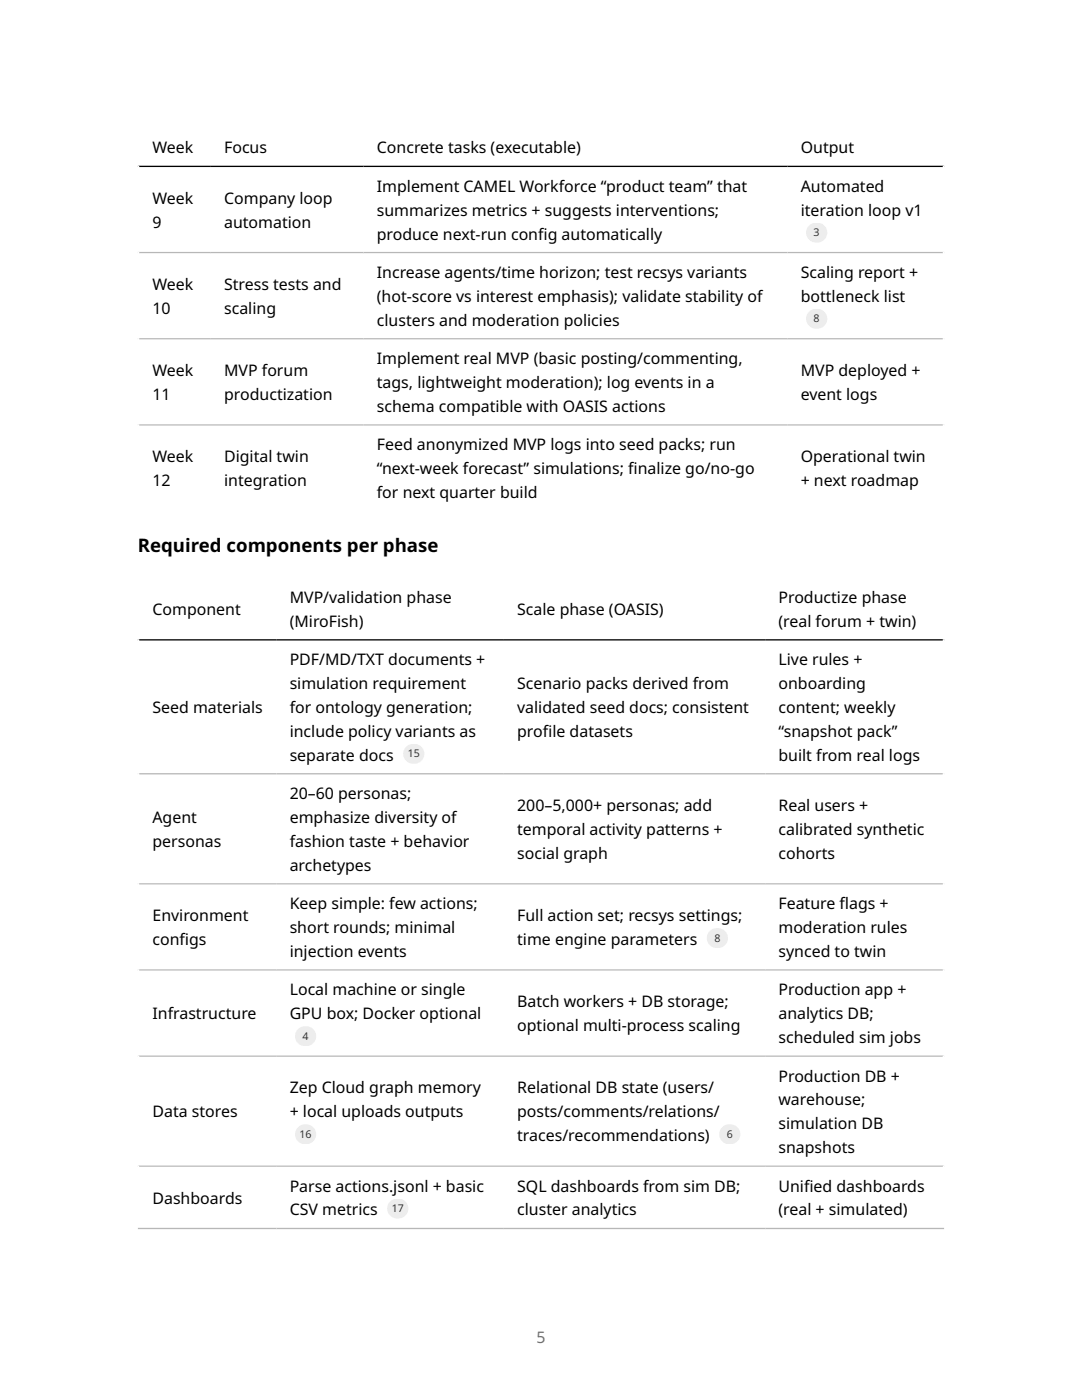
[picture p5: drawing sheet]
<svg xmlns="http://www.w3.org/2000/svg" width="216mm" height="279mm" viewBox="0 0 216 279" stroke-linecap="round" stroke-linejoin="round" font-family="sans-serif">
<defs><g id="words">
<text font-size="3.7" x="27.5" y="110.1">Required components per phase</text>
<g font-size="3.2">
<text x="30.4" y="30.6">Week</text>
<text x="44.7" y="30.6">Focus</text>
<text x="75.2" y="30.6">Concrete tasks (executable)</text>
<text x="159.8" y="30.6">Output</text>
<text x="30.4" y="40.7">Week</text>
<text x="44.7" y="40.7">Company loop</text>
<text x="75.2" y="38.3">Implement CAMEL Workforce “product team” that</text>
<text x="159.8" y="38.3">Automated</text>
<text x="30.4" y="45.4">9</text>
<text x="44.7" y="45.4">automation</text>
<text x="75.2" y="43">summarizes metrics + suggests interventions;</text>
<text x="75.2" y="47.8">produce next-run conf</text>
<text x="107.4" y="47.8">ig automatically</text>
<text x="159.8" y="43">iteration loop v1</text>
<text x="30.4" y="57.9">Week</text>
<text x="44.7" y="57.9">Stress tests and</text>
<text x="75.2" y="55.5">Increase agents/time horizon; test recsys variants</text>
<text x="159.8" y="55.5">Scaling report +</text>
<text x="30.4" y="62.6">10</text>
<text x="44.7" y="62.6">scaling</text>
<text x="75.2" y="60.2">(hot-score vs interest emphasis); validate stability of</text>
<text x="75.2" y="65">clusters and moderation policies</text>
<text x="159.8" y="60.2">bottleneck list</text>
<text x="30.4" y="75.1">Week</text>
<text x="44.7" y="75.1">MVP forum</text>
<text x="75.2" y="72.7">Implement real MVP (basic posting/commenting,</text>
<text x="75.2" y="77.4">tags, lightweight moderation); log events in a</text>
<text x="159.8" y="75.1">MVP deployed +</text>
<text x="30.4" y="79.8">11</text>
<text x="44.7" y="79.8">productization</text>
<text x="75.2" y="82.2">schema compatible with OASIS actions</text>
<text x="159.8" y="79.8">event logs</text>
<text x="75.2" y="89.9">Feed anonymized MVP logs into seed packs; run</text>
<text x="30.4" y="92.2">Week</text>
<text x="44.7" y="92.2">Digital twin</text>
<text x="75.2" y="94.6">“next-week forecast” simulations; f</text>
<text x="125.3" y="94.6">inalize go/no-go</text>
<text x="159.8" y="92.2">Operational twin</text>
<text x="30.4" y="97">12</text>
<text x="44.7" y="97">integration</text>
<text x="75.2" y="99.4">for next quarter build</text>
<text x="159.8" y="97">+ next roadmap</text>
<text x="30.4" y="122.7">Component</text>
<text x="57.8" y="120.3">MVP/validation phase</text>
<text x="57.8" y="125.1">(MiroFish)</text>
<text x="103.2" y="122.7">Scale phase (OASIS)</text>
<text x="155.3" y="120.3">Productize phase</text>
<text x="155.3" y="125.1">(real forum + twin)</text>
<text x="57.8" y="132.8">PDF/MD/TXT documents +</text>
<text x="57.8" y="137.5">simulation requirement</text>
<text x="103.2" y="137.5">Scenario packs derived from</text>
<text x="155.3" y="132.8">Live rules +</text>
<text x="155.3" y="137.5">onboarding</text>
<text x="30.4" y="142.3">Seed materials</text>
<text x="57.8" y="142.3">for ontology generation;</text>
<text x="103.2" y="142.3">validated seed docs; consistent</text>
<text x="155.3" y="142.3">content; weekly</text>
<text x="57.8" y="147.1">include policy variants as</text>
<text x="103.2" y="147.1">prof</text>
<text x="108.3" y="147.1">ile datasets</text>
<text x="155.3" y="147.1">“snapshot pack”</text>
<text x="57.8" y="151.8">separate docs</text>
<text x="155.3" y="151.8">built from real logs</text>
<text x="57.8" y="159.5">20–60 personas;</text>
<text x="103.2" y="161.9">200–5,000+ personas; add</text>
<text x="155.3" y="161.9">Real users +</text>
<text x="30.4" y="164.3">Agent</text>
<text x="57.8" y="164.3">emphasize diversity of</text>
<text x="103.2" y="166.6">temporal activity patterns +</text>
<text x="155.3" y="166.6">calibrated synthetic</text>
<text x="30.4" y="169">personas</text>
<text x="57.8" y="169">fashion taste + behavior</text>
<text x="57.8" y="173.8">archetypes</text>
<text x="103.2" y="171.4">social graph</text>
<text x="155.3" y="171.4">cohorts</text>
<text x="30.4" y="183.8">Environment</text>
<text x="57.8" y="181.5">Keep simple: few actions;</text>
<text x="103.2" y="183.8">Full action set; recsys settings;</text>
<text x="155.3" y="181.5">Feature f</text>
<text x="167.5" y="181.5">lags +</text>
<text x="30.4" y="188.6">conf</text>
<text x="35.8" y="188.6">igs</text>
<text x="57.8" y="186.2">short rounds; minimal</text>
<text x="57.8" y="191">injection events</text>
<text x="103.2" y="188.6">time engine parameters</text>
<text x="155.3" y="186.2">moderation rules</text>
<text x="155.3" y="191">synced to twin</text>
<text x="30.4" y="203.4">Infrastructure</text>
<text x="57.8" y="198.6">Local machine or single</text>
<text x="57.8" y="203.4">GPU box; Docker optional</text>
<text x="103.2" y="201">Batch workers + DB storage;</text>
<text x="155.3" y="198.6">Production app +</text>
<text x="155.3" y="203.4">analytics DB;</text>
<text x="103.2" y="205.8">optional multi-process scaling</text>
<text x="155.3" y="208.2">scheduled sim jobs</text>
<text x="155.3" y="215.8">Production DB +</text>
<text x="57.8" y="218.2">Zep Cloud graph memory</text>
<text x="103.2" y="218.2">Relational DB state (users/</text>
<text x="155.3" y="220.6">warehouse;</text>
<text x="30.4" y="223">Data stores</text>
<text x="57.8" y="223">+ local uploads outputs</text>
<text x="103.2" y="223">posts/comments/relations/</text>
<text x="103.2" y="227.8">traces/recommendations)</text>
<text x="155.3" y="225.4">simulation DB</text>
<text x="155.3" y="230.1">snapshots</text>
<text x="57.8" y="237.8">Parse actions.jsonl + basic</text>
<text x="103.2" y="237.8">SQL dashboards from sim DB;</text>
<text x="155.3" y="237.8">Unif</text>
<text x="160.4" y="237.8">ied dashboards</text>
<text x="30.4" y="240.2">Dashboards</text>
<text x="57.8" y="242.6">CSV metrics</text>
<text x="103.2" y="242.6">cluster analytics</text>
<text x="155.3" y="242.6">(real + simulated)</text>
</g>
<text font-size="3.2" fill="#6e6e6e" x="107" y="267.9">5</text>
<g font-size="2.1" fill="#333">
<text x="162.4" y="47.1">3</text>
<text x="162.4" y="64.3">8</text>
<text x="81.4" y="151.1">15</text>
<text x="142.5" y="187.9">8</text>
<text x="60.4" y="207.5">4</text>
<text x="59.8" y="227.1">16</text>
<text x="145" y="227.1">6</text>
<text x="78.2" y="241.9">17</text>
</g>
</g></defs>
<path d="M27.5 25.5h160.9M27.6 25.4v76.7M188.3 25.4v76.7M27.5 102h160.9M27.5 115.3h160.9M27.6 115.1v130.2M188.3 115.1v130.2" fill="none" stroke="#fff" stroke-width=".26"/>
<path d="M27.5 33.2h160.9M27.5 127.7h160.9" fill="none" stroke="#000" stroke-width=".26"/>
<path d="M27.5 50.4h160.9M27.5 67.6h160.9M27.5 84.8h160.9M27.5 154.4h160.9M27.5 176.4h160.9M27.5 193.6h160.9M27.5 210.8h160.9M27.5 232.7h160.9M27.5 245.2h160.9" fill="none" stroke="#bbb" stroke-width=".26"/>
<g fill="#ededed">
<path d="M160.8 44.4h4.3v4h-4.3z"/>
<path d="M160.8 61.6h4.3v4h-4.3z"/>
<path d="M80.4 148.5h4.3v3.9h-4.3z"/>
<path d="M141 185.2h4.3v4h-4.3z"/>
<path d="M58.9 204.8h4.2v4h-4.2z"/>
<path d="M58.9 224.4h4.2v4h-4.2z"/>
<path d="M143.5 224.4h4.2v4h-4.2z"/>
<path d="M77.3 239.2h4.2v4h-4.2z"/>
</g>
<use href="#words"/>
</svg>
